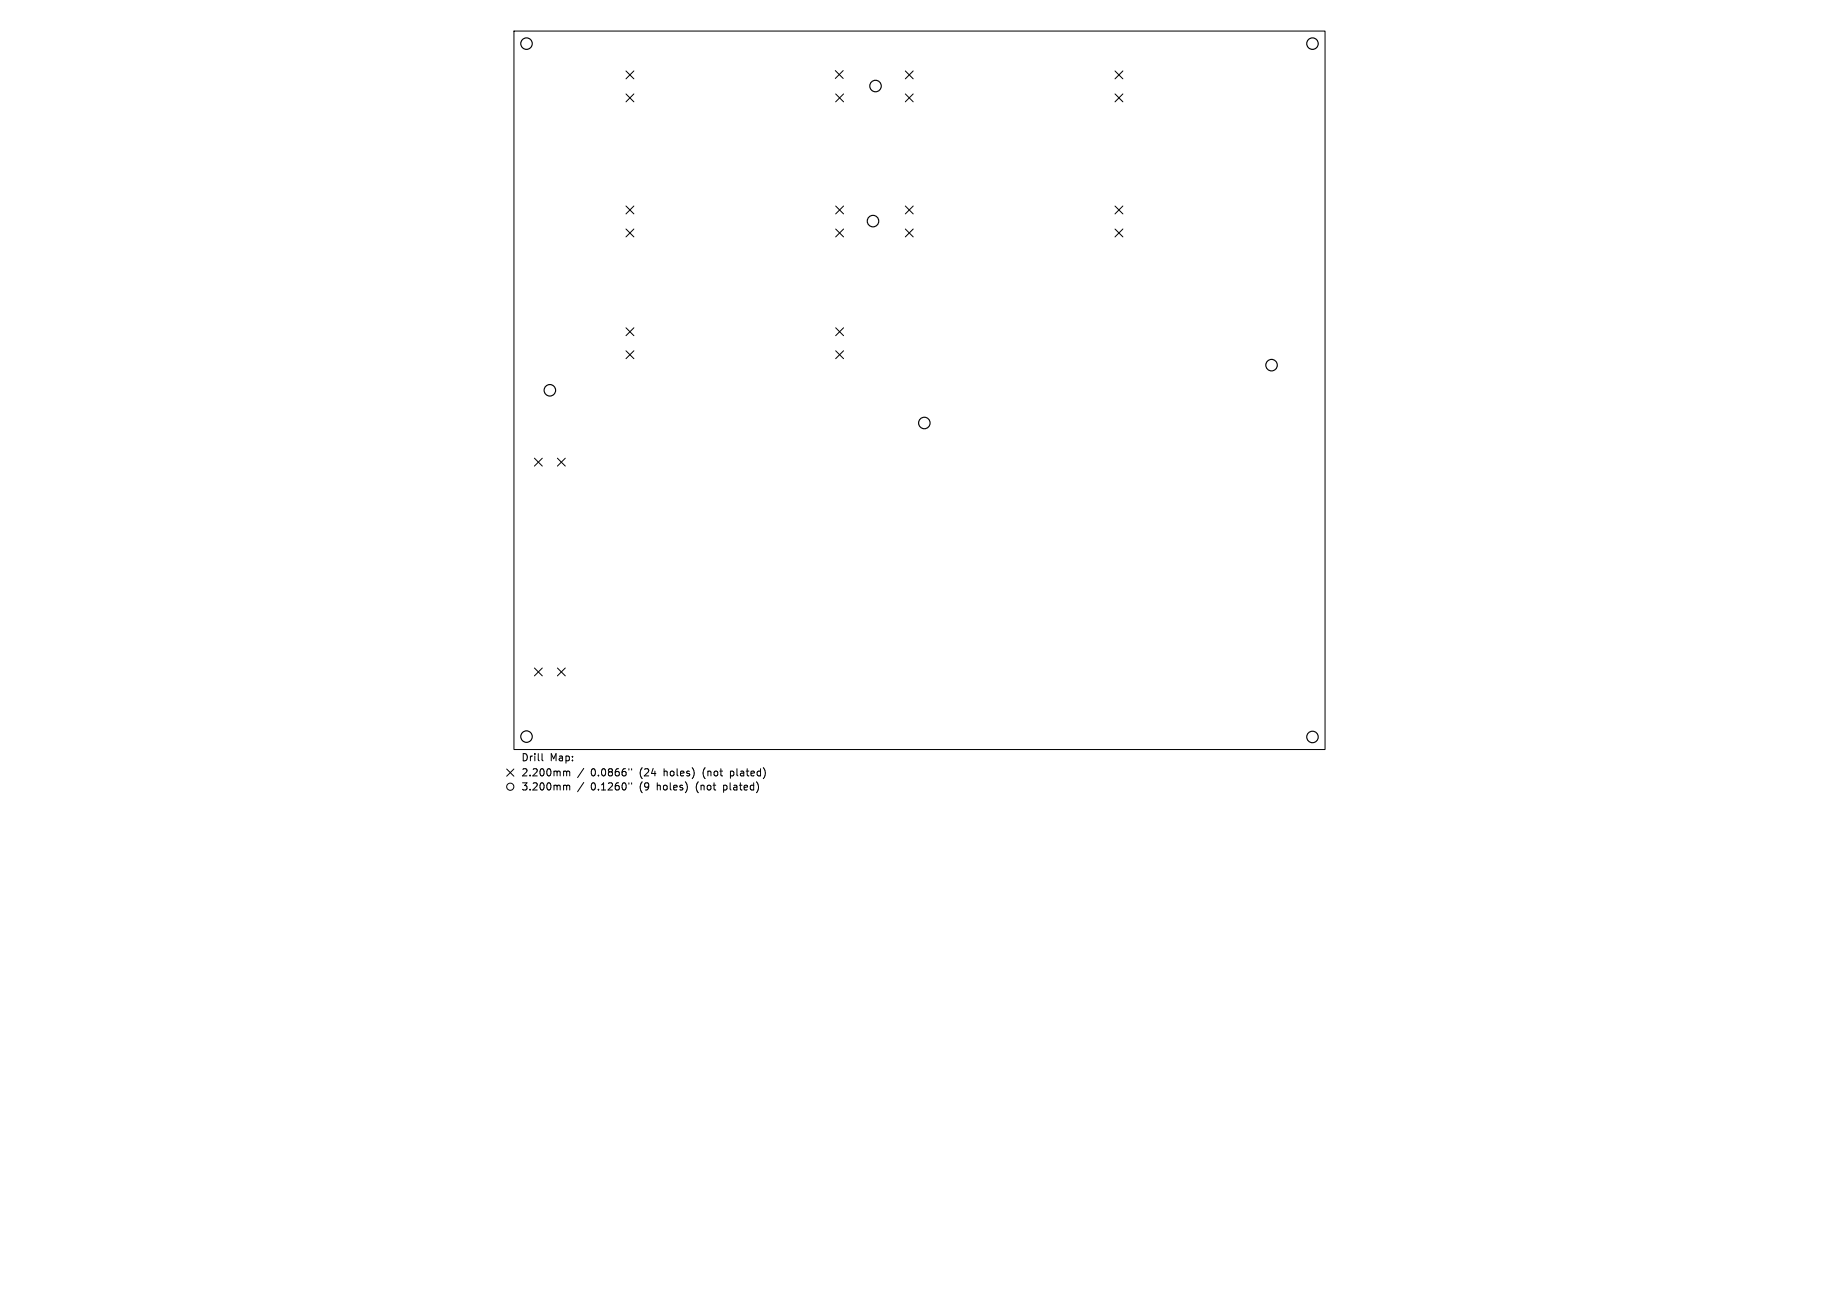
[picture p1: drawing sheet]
<svg xmlns="http://www.w3.org/2000/svg" width="297mm" height="210mm" viewBox="0 0 297 210" stroke-linecap="round" stroke-linejoin="round" font-family="sans-serif">
<defs><g id="words">
<g font-size="1.6">
<text x="84.1" y="123">Drill</text>
<text x="84.1" y="125.5">2.200mm</text>
<text x="88.8" y="123">Map:</text>
<text x="95.4" y="125.5">0.0866&quot;</text>
<text x="103.4" y="125.5">(24</text>
<text x="107.4" y="125.5">holes)</text>
<text x="113.8" y="125.5">(not</text>
<text x="118.3" y="125.5">plated)</text>
<text x="84.1" y="127.7">3.200mm</text>
<text x="95.4" y="127.7">0.1260&quot;</text>
<text x="103.4" y="127.7">(9</text>
<text x="106.3" y="127.7">holes)</text>
<text x="112.7" y="127.7">(not</text>
<text x="117.2" y="127.7">plated)</text>
</g>
</g></defs>
<g fill="none" stroke="#000" stroke-width=".16">
<path d="M83 5h131v116h-131zM101.1 11.5l1.3 1.2M101.1 15.2l1.3 1.2M102.4 11.5l-1.3 1.2M102.4 15.2l-1.3 1.2M134.9 11.4l1.3 1.3M135 15.2l1.2 1.2M136.2 11.4l-1.3 1.3M136.2 15.2l-1.2 1.2M146.2 11.5l1.3 1.2M146.2 15.2l1.3 1.2M147.5 11.5l-1.3 1.2"/>
<path d="M147.5 15.2l-1.3 1.2M180.1 11.5l1.3 1.2M180.1 15.2l1.3 1.2M181.4 11.5l-1.3 1.2M181.4 15.2l-1.3 1.2M101.1 33.3l1.3 1.2M101.1 37l1.3 1.2M102.4 33.3l-1.3 1.2M102.4 37l-1.3 1.2M135 33.3l1.2 1.2M135 37l1.2 1.2M136.2 33.3l-1.2 1.2"/>
<path d="M136.2 37l-1.2 1.2M146.2 33.3l1.3 1.2M146.2 37l1.3 1.2M147.5 33.3l-1.3 1.2M147.5 37l-1.3 1.2M180.1 33.3l1.3 1.2M180.1 37l1.3 1.2M181.4 33.3l-1.3 1.2M181.4 37l-1.3 1.2M101.1 52.9l1.3 1.3M101.1 56.6l1.3 1.3M102.4 52.9l-1.3 1.3"/>
<path d="M102.4 56.6l-1.3 1.3M135 52.9l1.2 1.3M135 56.6l1.2 1.3M136.2 52.9l-1.2 1.3M136.2 56.6l-1.2 1.3M86.3 74l1.3 1.2M87.6 74l-1.3 1.2M90 74l1.3 1.2M91.3 74l-1.3 1.2M86.3 107.8l1.3 1.3M87.6 107.8l-1.3 1.3M90 107.8l1.3 1.3"/>
<path d="M91.3 107.8l-1.3 1.3M81.8 124.1l1.2 1.2M83 124.1l-1.2 1.2M87.5 121.7v.9l.2 .2M91.2 124.5l.3 .1M91.2 126.7l.3 .2M91.5 124.6l.2-.1h.3v.7M91.5 124.6v.6M91.5 126.9v.6M91.5 126.9l.2-.2 .3 .1v.7M94.3 124l-1 1.5M94.3 126.3l-1 1.5"/>
<path d="M101.6 124.1v.2M101.6 126.4v.2M102 124.1v.2M102 126.4v.2"/>
<circle cx="82.4" cy="127" r=".58"/>
</g>
<g fill="none" stroke="#000" stroke-width=".19">
<circle cx="85" cy="7" r=".93"/>
<circle cx="141.4" cy="13.9" r=".93"/>
<circle cx="212" cy="7" r=".93"/>
<circle cx="141" cy="35.7" r=".93"/>
<circle cx="205.4" cy="58.9" r=".93"/>
<circle cx="88.8" cy="63" r=".93"/>
<circle cx="149.3" cy="68.3" r=".93"/>
<circle cx="85" cy="118.9" r=".93"/>
<circle cx="212" cy="119" r=".93"/>
</g>
<use href="#words"/>
</svg>
